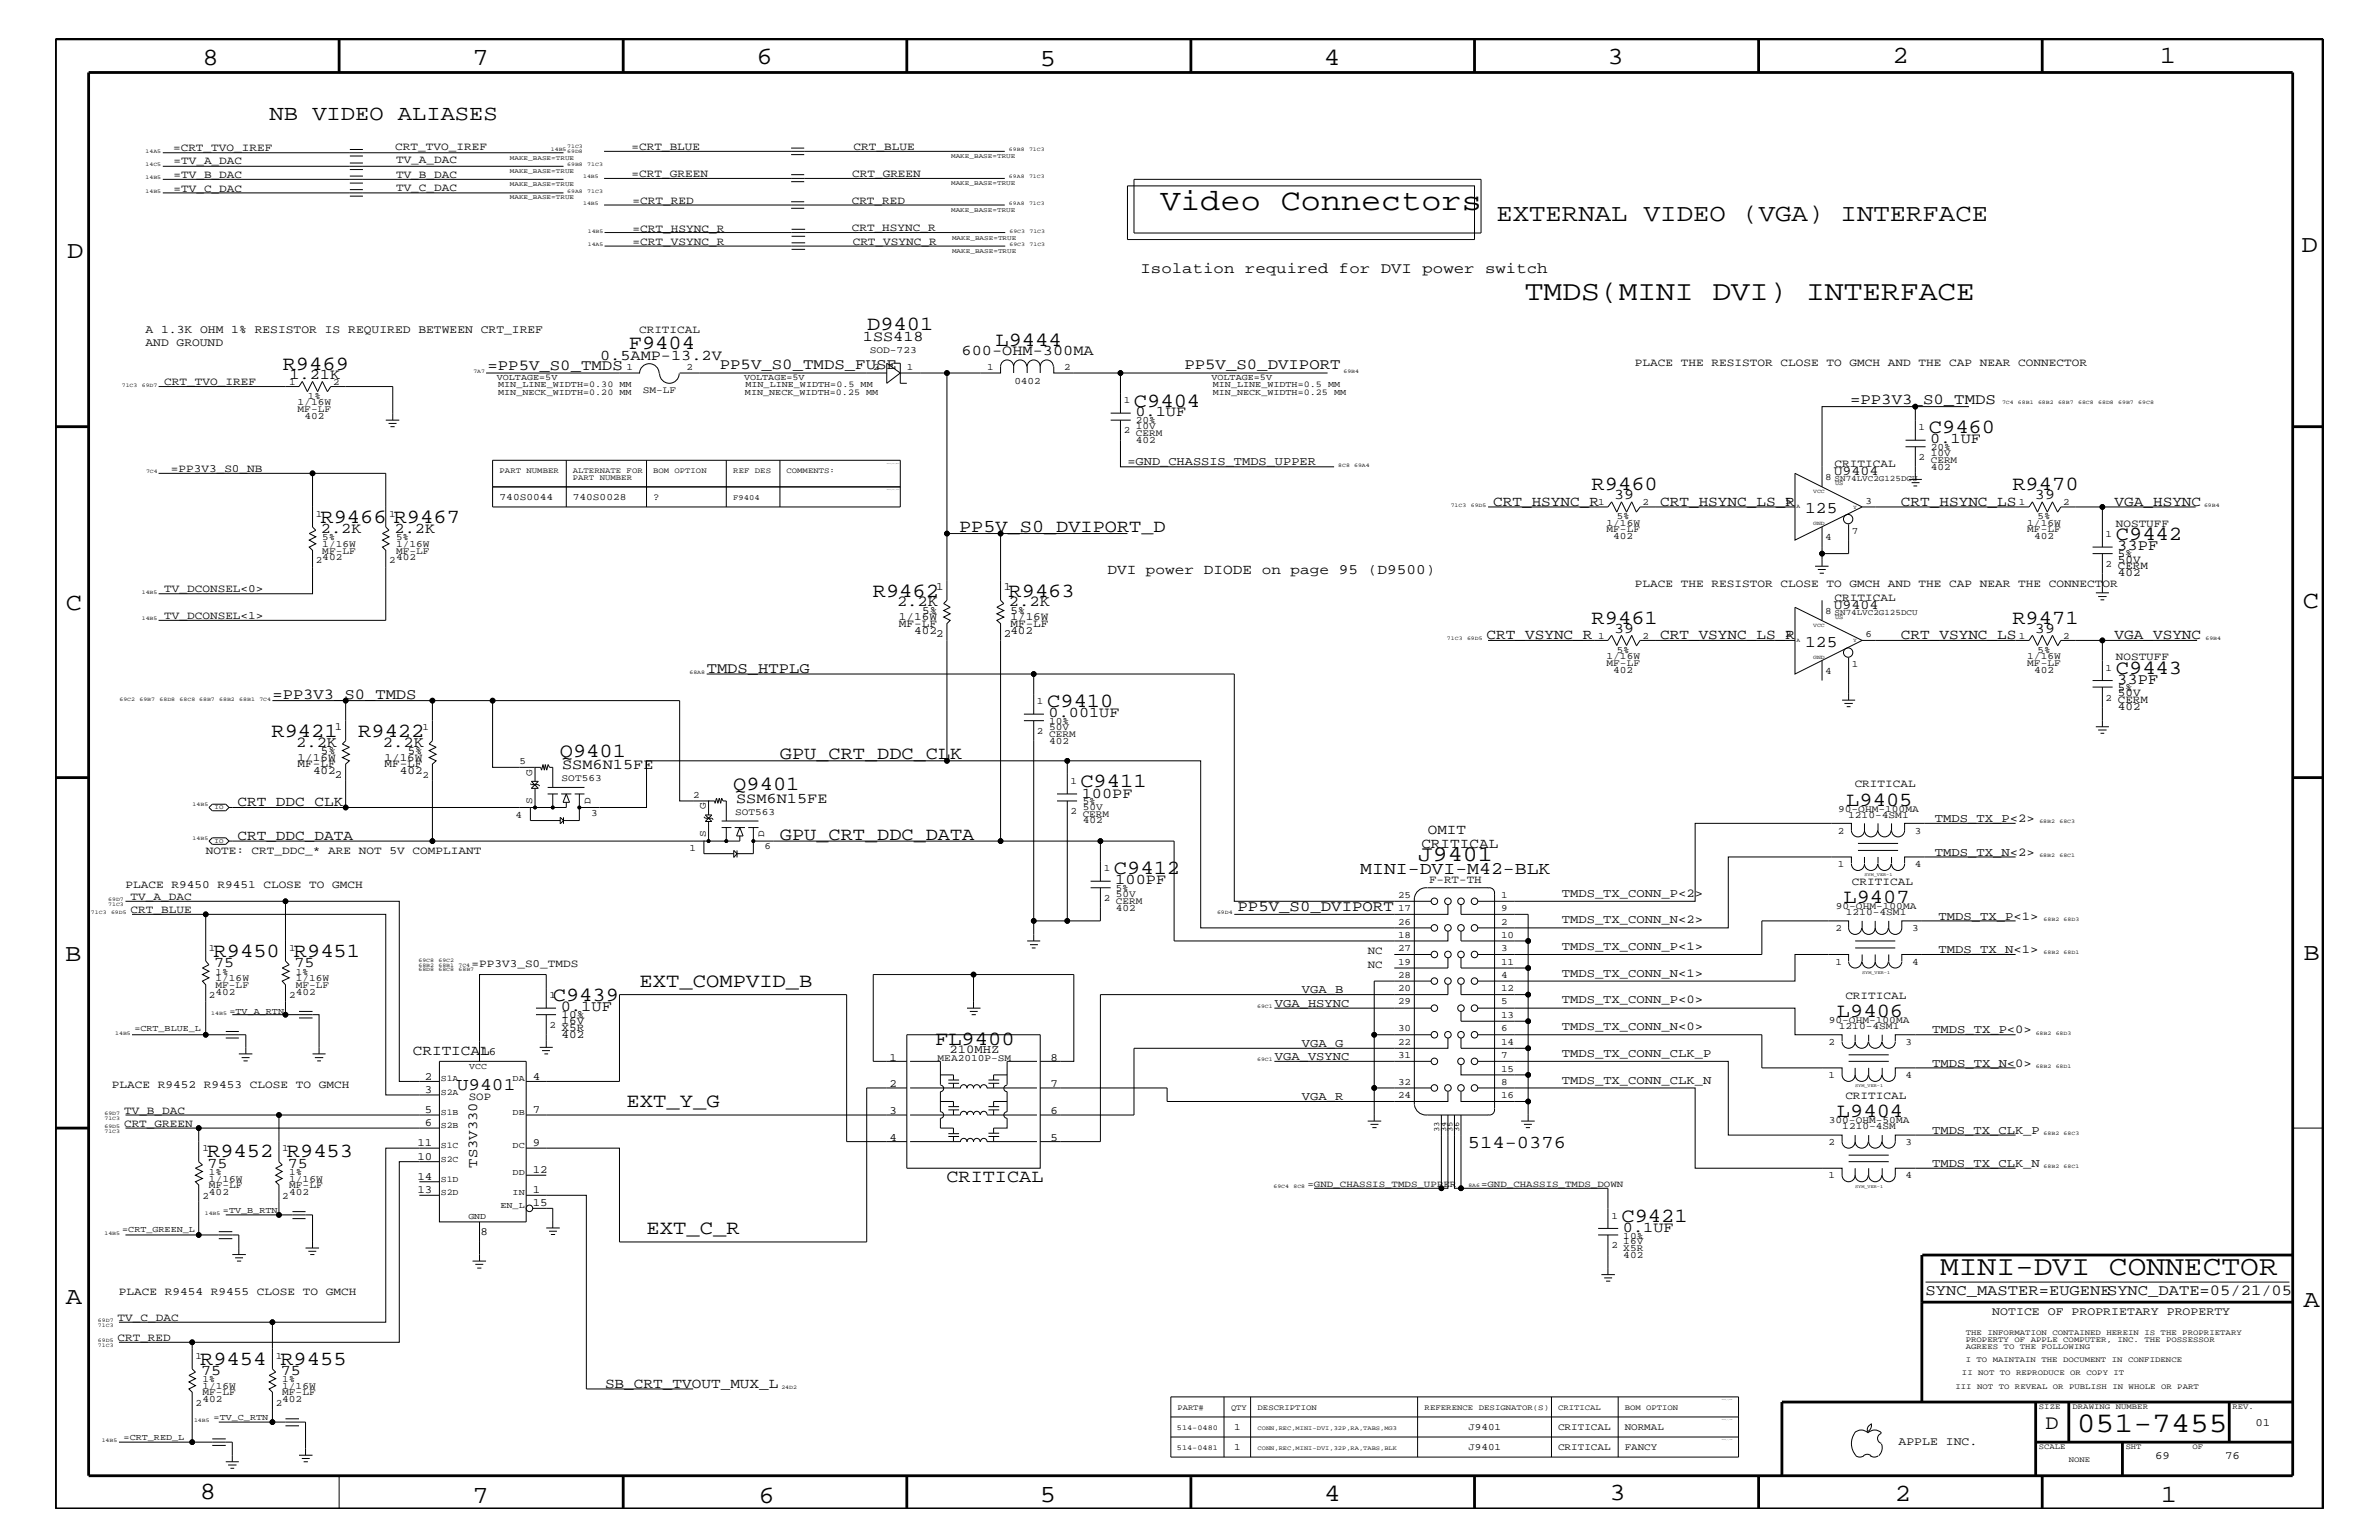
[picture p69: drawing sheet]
<svg xmlns="http://www.w3.org/2000/svg" width="432mm" height="279mm" viewBox="0 0 432 279" stroke-linecap="round" stroke-linejoin="round" font-family="sans-serif">
<defs><g id="words">
<text font-size="5.5" x="210.6" y="38">Video Connectors</text>
<text font-size="5.2" x="376.9" y="259.9">051-7455</text>
<g font-size="5.1">
<text x="276.8" y="54.4">TMDS(MINI DVI) INTERFACE</text>
<text x="352.1" y="231.3">MINI-DVI CONNECTOR</text>
</g>
<g font-size="4.5">
<text x="36.7" y="11.7">8</text>
<text x="85.8" y="11.7">7</text>
<text x="137.3" y="11.5">6</text>
<text x="240.3" y="11.7">4</text>
<text x="291.8" y="11.5">3</text>
<text x="343.5" y="11.5">2</text>
<text x="392" y="11.5">1</text>
<text x="188.7" y="12.1">5</text>
<text x="271.6" y="40.2">EXTERNAL VIDEO (VGA) INTERFACE</text>
<text x="12.2" y="46.8">D</text>
<text x="417.7" y="45.7">D</text>
<text x="11.9" y="110.6">C</text>
<text x="418" y="110.3">C</text>
<text x="11.9" y="174.3">B</text>
<text x="418.1" y="174.2">B</text>
<text x="11.9" y="236.7">A</text>
<text x="418.1" y="237.1">A</text>
<text x="36.2" y="271.9">8</text>
<text x="85.8" y="272.7">7</text>
<text x="137.7" y="272.7">6</text>
<text x="188.7" y="272.5">5</text>
<text x="240.4" y="272.3">4</text>
<text x="292.1" y="272.2">3</text>
<text x="343.9" y="272.3">2</text>
<text x="392.2" y="272.6">1</text>
</g>
<text font-size="4.1" x="257.4" y="156.2">J9401</text>
<text font-size="3.9" x="48.9" y="21.7">NB VIDEO ALIASES</text>
<text font-size="3.7" x="371.3" y="259.3">D</text>
<g font-size="3.6">
<text x="157.4" y="59.8">D9401</text>
<text x="114.1" y="63.4">F9404</text>
<text x="180.7" y="62.8">L9444</text>
<text x="51.3" y="67.1">R9469</text>
<text x="205.8" y="73.8">C9404</text>
<text x="350.1" y="78.6">C9460</text>
<text x="288.9" y="88.9">R9460</text>
<text x="365.3" y="88.9">R9470</text>
<text x="58.2" y="94.9">R9466</text>
<text x="71.5" y="94.9">R9467</text>
<text x="384" y="98">C9442</text>
<text x="158.4" y="108.2">R9462</text>
<text x="183" y="108.2">R9463</text>
<text x="288.9" y="113.1">R9461</text>
<text x="365.3" y="113.1">R9471</text>
<text x="384" y="122.3">C9443</text>
<text x="190.1" y="128.3">C9410</text>
<text x="49.3" y="133.6">R9421</text>
<text x="65" y="133.6">R9422</text>
<text x="101.6" y="137.3">Q9401</text>
<text x="133.1" y="143.4">Q9401</text>
<text x="196.1" y="142.9">C9411</text>
<text x="335.1" y="146.2">L9405</text>
<text x="202.2" y="158.6">C9412</text>
<text x="334.6" y="163.9">L9407</text>
<text x="38.8" y="173.7">R9450</text>
<text x="53.3" y="173.7">R9451</text>
<text x="116.1" y="179">EXT_COMPVID_B</text>
<text x="100.3" y="181.6">C9439</text>
<text x="333.4" y="184.4">L9406</text>
<text x="169.7" y="189.7">FL9400</text>
<text x="113.7" y="200.9">EXT_Y_G</text>
<text x="333.4" y="202.6">L9404</text>
<text x="37.6" y="210">R9452</text>
<text x="52.1" y="210">R9453</text>
<text x="294.3" y="221.7">C9421</text>
<text x="117.3" y="223.9">EXT_C_R</text>
<text x="36.3" y="247.6">R9454</text>
<text x="50.9" y="247.6">R9455</text>
</g>
<g font-size="3.3">
<text x="174.1" y="96.5">PP5V_S0_DVIPORT_D</text>
<text x="141.6" y="137.8">GPU_CRT_DDC_CLK</text>
<text x="141.6" y="152.3">GPU_CRT_DDC_DATA</text>
<text x="266.4" y="208.3">514-0376</text>
<text x="171.8" y="214.4">CRITICAL</text>
</g>
<g font-size="3.2">
<text x="246.9" y="158.5">MINI-DVI-M42-BLK</text>
<text x="82.9" y="197.8">U9401</text>
</g>
<g font-size="3">
<text x="327.7" y="93.2">125</text>
<text x="327.7" y="117.4">125</text>
</g>
<g font-size="2.8">
<text x="207" y="49.6">Isolation required for DVI power switch</text>
<text x="88.5" y="67.2">=PP5V_S0_TMDS</text>
<text x="130.6" y="66.9">PP5V_S0_TMDS_FUSE</text>
<text x="215" y="67">PP5V_S0_DVIPORT</text>
<text x="335.8" y="73.3">=PP3V3_S0_TMDS</text>
<text x="384.3" y="99.9">33PF</text>
<text x="162.8" y="110">2.2K</text>
<text x="183.1" y="110">2.2K</text>
<text x="128.3" y="122">TMDS_HTPLG</text>
<text x="384.3" y="124.1">33PF</text>
<text x="49.4" y="126.9">=PP3V3_S0_TMDS</text>
<text x="53.8" y="135.5">2.2K</text>
<text x="69.5" y="135.5">2.2K</text>
<text x="224.6" y="165.2">PP5V_S0_DVIPORT</text>
<text x="101.8" y="183.5">0.1UF</text>
<text x="349.5" y="235">SYNC_MASTER=EUGENESYNC_DATE=05/21/05</text>
</g>
<g font-size="2.7">
<text x="108.9" y="65.3">0.5AMP-13.2V</text>
<text x="156.6" y="61.8">1SS418</text>
<text x="174.5" y="64.5">600-OHM-300MA</text>
<text x="52.5" y="68.8">1.21K</text>
<text x="206.1" y="75.6">0.1UF</text>
<text x="350.4" y="80.5">0.1UF</text>
<text x="293" y="90.6">39</text>
<text x="369.4" y="90.6">39</text>
<text x="58.3" y="96.7">2.2K</text>
<text x="71.6" y="96.7">2.2K</text>
<text x="293" y="114.8">39</text>
<text x="369.4" y="114.8">39</text>
<text x="190.3" y="130.2">0.001UF</text>
<text x="102" y="139.6">SSM6N15FE</text>
<text x="133.6" y="145.7">SSM6N15FE</text>
<text x="196.3" y="144.7">100PF</text>
<text x="202.4" y="160.5">100PF</text>
<text x="38.9" y="175.5">75</text>
<text x="53.4" y="175.5">75</text>
<text x="37.7" y="211.9">75</text>
<text x="52.2" y="211.9">75</text>
<text x="294.6" y="223.5">0.1UF</text>
<text x="36.5" y="249.5">75</text>
<text x="51" y="249.5">75</text>
</g>
<g font-size="2.6">
<text x="271" y="91.7">CRT_HSYNC_R</text>
<text x="301.3" y="91.7">CRT_HSYNC_LS_R</text>
<text x="345" y="91.7">CRT_HSYNC_LS</text>
<text x="383.8" y="91.7">VGA_HSYNC</text>
<text x="201" y="104.1">DVI power DIODE on page 95 (D9500)</text>
<text x="269.8" y="115.9">CRT_VSYNC_R</text>
<text x="301.3" y="115.9">CRT_VSYNC_LS_R</text>
<text x="345" y="115.9">CRT_VSYNC_LS</text>
<text x="383.8" y="115.9">VGA_VSYNC</text>
<text x="43.1" y="146.2">CRT_DDC_CLK</text>
<text x="43.1" y="152.3">CRT_DDC_DATA</text>
<text x="258" y="153.8">CRITICAL</text>
<text x="259.2" y="151.3">OMIT</text>
<text x="74.9" y="191.4">CRITICAL</text>
<text x="109.8" y="251.7">SB_CRT_TVOUT_MUX_L</text>
</g>
<g font-size="2.5">
<text x="332.8" y="86.2">U9404</text>
<text x="332.8" y="110.5">U9404</text>
<text x="86.6" y="211.9" transform="rotate(-90 86.6 211.9)">TS3V330</text>
</g>
<g font-size="2.2">
<text x="204.6" y="84.4">=GND_CHASSIS_TMDS_UPPER</text>
<text x="351.2" y="149.2">TMDS_TX_P&lt;2&gt;</text>
<text x="351.2" y="155.2">TMDS_TX_N&lt;2&gt;</text>
<text x="283.5" y="162.7">TMDS_TX_CONN_P&lt;2&gt;</text>
<text x="283.5" y="167.5">TMDS_TX_CONN_N&lt;2&gt;</text>
<text x="351.9" y="166.9">TMDS_TX_P&lt;1&gt;</text>
<text x="283.5" y="172.3">TMDS_TX_CONN_P&lt;1&gt;</text>
<text x="351.9" y="172.9">TMDS_TX_N&lt;1&gt;</text>
<text x="283.5" y="177.2">TMDS_TX_CONN_N&lt;1&gt;</text>
<text x="231.4" y="182.7">VGA_HSYNC</text>
<text x="236.3" y="180.2">VGA_B</text>
<text x="283.5" y="182.1">TMDS_TX_CONN_P&lt;0&gt;</text>
<text x="172.3" y="191.1">210MHZ</text>
<text x="236.3" y="189.9">VGA_G</text>
<text x="283.5" y="186.9">TMDS_TX_CONN_N&lt;0&gt;</text>
<text x="283.5" y="191.7">TMDS_TX_CONN_CLK_P</text>
<text x="350.7" y="187.5">TMDS_TX_P&lt;0&gt;</text>
<text x="231.4" y="192.3">VGA_VSYNC</text>
<text x="283.5" y="196.6">TMDS_TX_CONN_CLK_N</text>
<text x="350.7" y="193.6">TMDS_TX_N&lt;0&gt;</text>
<text x="236.3" y="199.6">VGA_R</text>
<text x="350.7" y="205.7">TMDS_TX_CLK_P</text>
<text x="350.7" y="211.7">TMDS_TX_CLK_N</text>
</g>
<g font-size="2.1">
<text x="26.4" y="62.9">AND GROUND</text>
<text x="26.4" y="60.4">A 1.3K OHM 1% RESISTOR IS REQUIRED BETWEEN CRT_IREF</text>
<text x="361.6" y="238.6">NOTICE OF PROPRIETARY PROPERTY</text>
<text x="344.6" y="262.2">APPLE INC.</text>
</g>
<g font-size="2">
<text x="31.4" y="27.5">=CRT_TVO_IREF</text>
<text x="31.5" y="29.8">=TV_A_DAC</text>
<text x="71.7" y="27.3">CRT_TVO_IREF</text>
<text x="71.9" y="29.7">TV_A_DAC</text>
<text x="114.6" y="27.2">=CRT_BLUE</text>
<text x="154.9" y="27.2">CRT_BLUE</text>
<text x="31.5" y="34.9">=TV_C_DAC</text>
<text x="31.5" y="32.4">=TV_B_DAC</text>
<text x="71.9" y="34.7">TV_C_DAC</text>
<text x="71.9" y="32.3">TV_B_DAC</text>
<text x="114.6" y="32">=CRT_GREEN</text>
<text x="154.7" y="32">CRT_GREEN</text>
<text x="114.8" y="36.9">=CRT_RED</text>
<text x="154.6" y="36.9">CRT_RED</text>
<text x="154.6" y="41.9">CRT_HSYNC_R</text>
<text x="114.8" y="44.5">=CRT_VSYNC_R</text>
<text x="114.8" y="42.1">=CRT_HSYNC_R</text>
<text x="154.8" y="44.4">CRT_VSYNC_R</text>
<text x="116" y="60.5">CRITICAL</text>
<text x="29.8" y="69.9">CRT_TVO_IREF</text>
<text x="296.8" y="66.5">PLACE THE RESISTOR CLOSE TO GMCH AND THE CAP NEAR CONNECTOR</text>
<text x="31" y="85.6">=PP3V3_S0_NB</text>
<text x="333" y="84.7">CRITICAL</text>
<text x="384" y="95.6">NOSTUFF</text>
<text x="384.4" y="101">5%</text>
<text x="29.8" y="107.5">TV_DCONSEL&lt;0&gt;</text>
<text x="169.9" y="107.1">1</text>
<text x="182.2" y="107.1">1</text>
<text x="296.8" y="106.5">PLACE THE RESISTOR CLOSE TO GMCH AND THE CAP NEAR THE CONNECTOR</text>
<text x="384.4" y="104.6">402</text>
<text x="384.4" y="102.1">50V</text>
<text x="384.4" y="103.3">CERM</text>
<text x="29.8" y="112.3">TV_DCONSEL&lt;1&gt;</text>
<text x="163.2" y="113.7">MF-LF</text>
<text x="163.2" y="112.6">1/16W</text>
<text x="167.4" y="111.4">5%</text>
<text x="183.4" y="111.4">5%</text>
<text x="183.4" y="112.6">1/16W</text>
<text x="183.4" y="113.7">MF-LF</text>
<text x="333" y="109">CRITICAL</text>
<text x="165.9" y="115">402</text>
<text x="169.9" y="115.6">2</text>
<text x="182.2" y="115.6">2</text>
<text x="183.4" y="115">402</text>
<text x="384" y="119.8">NOSTUFF</text>
<text x="384.4" y="125.3">5%</text>
<text x="384.4" y="128.8">402</text>
<text x="384.4" y="126.4">50V</text>
<text x="384.4" y="127.6">CERM</text>
<text x="58.3" y="136.8">5%</text>
<text x="60.8" y="132.5">1</text>
<text x="74" y="136.8">5%</text>
<text x="54" y="138">1/16W</text>
<text x="54" y="139.2">MF-LF</text>
<text x="56.8" y="140.4">402</text>
<text x="60.8" y="141.1">2</text>
<text x="69.8" y="139.2">MF-LF</text>
<text x="69.8" y="138">1/16W</text>
<text x="72.6" y="140.4">402</text>
<text x="336.6" y="142.9">CRITICAL</text>
<text x="37.3" y="155">NOTE: CRT_DDC_* ARE NOT 5V COMPLIANT</text>
<text x="22.8" y="161.1">PLACE R9450 R9451 CLOSE TO GMCH</text>
<text x="259.4" y="160.2">F-RT-TH</text>
<text x="336.1" y="160.6">CRITICAL</text>
<text x="23.7" y="163.3">TV_A_DAC</text>
<text x="23.7" y="165.6">CRT_BLUE</text>
<text x="248.2" y="173.2">NC</text>
<text x="85.6" y="175.4">=PP3V3_S0_TMDS</text>
<text x="248.2" y="175.6">NC</text>
<text x="101.9" y="184.7">10%</text>
<text x="101.9" y="185.8">16V</text>
<text x="334.9" y="181.2">CRITICAL</text>
<text x="87.4" y="191.4">16</text>
<text x="101.9" y="187">X5R</text>
<text x="101.9" y="188.2">402</text>
<text x="20.3" y="197.4">PLACE R9452 R9453 CLOSE TO GMCH</text>
<text x="77.1" y="195.9">2</text>
<text x="96.7" y="195.9">4</text>
<text x="161.5" y="197.3">2</text>
<text x="161.5" y="192.5">1</text>
<text x="190.7" y="197.3">7</text>
<text x="190.7" y="192.5">8</text>
<text x="22.5" y="202">TV_B_DAC</text>
<text x="77.1" y="201.9">5</text>
<text x="77.1" y="198.2">3</text>
<text x="85.1" y="199.5">SOP</text>
<text x="96.7" y="201.9">7</text>
<text x="161.5" y="202.1">3</text>
<text x="190.7" y="202.1">6</text>
<text x="334.9" y="199.4">CRITICAL</text>
<text x="22.5" y="204.4">CRT_GREEN</text>
<text x="75.8" y="208">11</text>
<text x="77.1" y="204.3">6</text>
<text x="96.7" y="208">9</text>
<text x="161.5" y="207">4</text>
<text x="190.7" y="207">5</text>
<text x="75.8" y="214.1">14</text>
<text x="75.8" y="210.4">10</text>
<text x="96.7" y="212.8">12</text>
<text x="75.8" y="216.4">13</text>
<text x="96.7" y="218.9">15</text>
<text x="96.7" y="216.4">1</text>
<text x="87.2" y="224.1">8</text>
<text x="21.3" y="239.6">TV_C_DAC</text>
<text x="21.6" y="235">PLACE R9454 R9455 CLOSE TO GMCH</text>
<text x="21.3" y="243.3">CRT_RED</text>
<text x="409.4" y="258.7">01</text>
<text x="391.2" y="264.7">69</text>
<text x="403.9" y="264.7">76</text>
</g>
<g font-size="1.8">
<text x="157.9" y="64">SOD-723</text>
<text x="52.5" y="69.8">1</text>
<text x="60.5" y="69.8">2</text>
<text x="113.7" y="67.1">1</text>
<text x="116.7" y="71.3">SM-LF</text>
<text x="124.6" y="67.1">2</text>
<text x="158.5" y="67.1">2</text>
<text x="164.6" y="67.1">1</text>
<text x="179.2" y="67.1">1</text>
<text x="184.1" y="69.6">0402</text>
<text x="193.1" y="67.1">2</text>
<text x="54" y="74.7">MF-LF</text>
<text x="54" y="73.5">1/16W</text>
<text x="55.2" y="76">402</text>
<text x="55.9" y="72.3">1%</text>
<text x="204" y="73.2">1</text>
<text x="206.2" y="76.8">20%</text>
<text x="206.2" y="77.9">10V</text>
<text x="204" y="78.6">2</text>
<text x="206.2" y="79.1">CERM</text>
<text x="206.2" y="80.3">402</text>
<text x="348.2" y="78">1</text>
<text x="348.2" y="83.5">2 CERM</text>
<text x="350.4" y="82.7">10V</text>
<text x="350.4" y="81.6">20%</text>
<text x="331.3" y="87.1">8</text>
<text x="350.4" y="85.2">402</text>
<text x="57.3" y="93.8">1</text>
<text x="70.6" y="93.8">1</text>
<text x="90.7" y="90.7">740S0044</text>
<text x="104" y="90.7">740S0028</text>
<text x="118.5" y="90.7">?</text>
<text x="290.1" y="91.6">1</text>
<text x="291.6" y="95.4">1/16W</text>
<text x="293.5" y="94.2">5%</text>
<text x="298.1" y="91.6">2</text>
<text x="324" y="91.4">5</text>
<text x="338.6" y="91.4">3</text>
<text x="366.4" y="91.6">1</text>
<text x="368" y="95.4">1/16W</text>
<text x="369.8" y="94.2">5%</text>
<text x="374.5" y="91.6">2</text>
<text x="58.5" y="99.3">1/16W</text>
<text x="58.5" y="101.6">402</text>
<text x="58.5" y="98">5%</text>
<text x="58.5" y="100.4">MF-LF</text>
<text x="71.9" y="99.3">1/16W</text>
<text x="71.9" y="100.4">MF-LF</text>
<text x="71.9" y="101.6">402</text>
<text x="71.9" y="98">5%</text>
<text x="291.6" y="96.5">MF-LF</text>
<text x="292.8" y="97.7">402</text>
<text x="331.3" y="98">4</text>
<text x="336.1" y="96.8">7</text>
<text x="368" y="96.5">MF-LF</text>
<text x="369.2" y="97.7">402</text>
<text x="382.2" y="97.4">1</text>
<text x="57.3" y="102.2">2</text>
<text x="70.6" y="102.2">2</text>
<text x="382.2" y="102.9">2</text>
<text x="331.3" y="111.4">8</text>
<text x="290.1" y="115.9">1</text>
<text x="291.6" y="119.6">1/16W</text>
<text x="293.5" y="118.4">5%</text>
<text x="298.1" y="115.9">2</text>
<text x="324" y="115.6">2</text>
<text x="338.6" y="115.6">6</text>
<text x="366.4" y="115.9">1</text>
<text x="368" y="119.6">1/16W</text>
<text x="369.8" y="118.4">5%</text>
<text x="374.5" y="115.9">2</text>
<text x="291.6" y="120.8">MF-LF</text>
<text x="292.8" y="122">402</text>
<text x="331.3" y="122.3">4</text>
<text x="336.1" y="121">1</text>
<text x="368" y="120.8">MF-LF</text>
<text x="369.2" y="122">402</text>
<text x="382.2" y="121.7">1</text>
<text x="188.2" y="127.7">1</text>
<text x="190.4" y="131.3">10%</text>
<text x="382.2" y="127.1">2</text>
<text x="76.7" y="132.5">1</text>
<text x="188.2" y="133.2">2 CERM</text>
<text x="190.4" y="132.4">50V</text>
<text x="190.4" y="134.9">402</text>
<text x="76.7" y="141.1">2</text>
<text x="94.3" y="138.6">5</text>
<text x="96.6" y="140.8" transform="rotate(-90 96.6 140.8)">G</text>
<text x="101.9" y="141.8">SOT563</text>
<text x="194.3" y="142.3">1</text>
<text x="93.6" y="148.4">4</text>
<text x="96.6" y="145.9" transform="rotate(-90 96.6 145.9)">S</text>
<text x="107.2" y="145.9" transform="rotate(-90 107.2 145.9)">D</text>
<text x="107.3" y="148.1">3</text>
<text x="125.8" y="144.7">2</text>
<text x="128.1" y="146.8" transform="rotate(-90 128.1 146.8)">G</text>
<text x="133.4" y="147.9">SOT563</text>
<text x="194.3" y="147.7">2</text>
<text x="196.5" y="149.4">402</text>
<text x="196.5" y="145.9">5%</text>
<text x="196.5" y="148.2">CERM</text>
<text x="196.5" y="147">50V</text>
<text x="333.6" y="147.3">90-OHM-100MA</text>
<text x="335.4" y="148.4">1210-4SM1</text>
<text x="125.1" y="154.4">1</text>
<text x="128.1" y="151.9" transform="rotate(-90 128.1 151.9)">S</text>
<text x="138.7" y="151.9" transform="rotate(-90 138.7 151.9)">D</text>
<text x="138.8" y="154.1">6</text>
<text x="333.6" y="151.2">2</text>
<text x="347.6" y="151.2">3</text>
<text x="200.3" y="158">1</text>
<text x="202.5" y="161.7">5%</text>
<text x="333.6" y="157.3">1</text>
<text x="347.6" y="157.3">4</text>
<text x="200.3" y="163.5">2 CERM</text>
<text x="202.5" y="162.8">50V</text>
<text x="202.5" y="165.2">402</text>
<text x="253.7" y="162.8">25</text>
<text x="253.7" y="167.8">26</text>
<text x="253.7" y="165.3">17</text>
<text x="272.5" y="165.3">9</text>
<text x="272.5" y="162.8">1</text>
<text x="272.5" y="167.8">2</text>
<text x="333.2" y="165">90-OHM-100MA</text>
<text x="335" y="166.1">1210-4SM1</text>
<text x="37.9" y="172.6">1</text>
<text x="52.5" y="172.6">1</text>
<text x="253.7" y="172.6">27</text>
<text x="253.7" y="170.1">18</text>
<text x="272.5" y="170.1">10</text>
<text x="272.5" y="172.6">3</text>
<text x="333.2" y="168.9">2</text>
<text x="347" y="168.9">3</text>
<text x="39.1" y="176.8">1%</text>
<text x="39.1" y="178">1/16W</text>
<text x="39.1" y="179.3">MF-LF</text>
<text x="53.7" y="176.8">1%</text>
<text x="53.7" y="179.3">MF-LF</text>
<text x="53.7" y="178">1/16W</text>
<text x="253.7" y="175">19</text>
<text x="253.7" y="177.4">28</text>
<text x="253.7" y="179.9">20</text>
<text x="272.5" y="179.9">12</text>
<text x="272.5" y="175">11</text>
<text x="272.5" y="177.4">4</text>
<text x="333.2" y="175">1</text>
<text x="347" y="175">4</text>
<text x="37.9" y="181">2</text>
<text x="39.1" y="180.5">402</text>
<text x="52.5" y="181">2</text>
<text x="53.7" y="180.5">402</text>
<text x="99.7" y="181">1</text>
<text x="253.7" y="182.2">29</text>
<text x="272.5" y="184.7">13</text>
<text x="272.5" y="182.2">5</text>
<text x="331.9" y="185.5">90-OHM-100MA</text>
<text x="99.7" y="186.5">2</text>
<text x="253.7" y="192">31</text>
<text x="253.7" y="189.5">22</text>
<text x="253.7" y="187.1">30</text>
<text x="272.5" y="189.5">14</text>
<text x="272.5" y="187.1">6</text>
<text x="272.5" y="192">7</text>
<text x="331.9" y="189.5">2</text>
<text x="333.8" y="186.6">1210-4SM1</text>
<text x="345.9" y="189.5">3</text>
<text x="170.2" y="192.6">MEA2010P-SM</text>
<text x="253.7" y="196.8">32</text>
<text x="272.5" y="194.4">15</text>
<text x="272.5" y="196.8">8</text>
<text x="331.9" y="195.6">1</text>
<text x="345.9" y="195.6">4</text>
<text x="253.7" y="199.2">24</text>
<text x="272.5" y="199.2">16</text>
<text x="331.9" y="203.7">300-OHM-50MA</text>
<text x="36.7" y="208.9">1</text>
<text x="51.2" y="208.9">1</text>
<text x="331.9" y="207.7">2</text>
<text x="334.4" y="204.8">1210-4SM</text>
<text x="345.9" y="207.7">3</text>
<text x="37.9" y="213.2">1%</text>
<text x="37.9" y="215.6">MF-LF</text>
<text x="37.9" y="214.4">1/16W</text>
<text x="52.5" y="215.6">MF-LF</text>
<text x="52.5" y="214.4">1/16W</text>
<text x="52.5" y="213.2">1%</text>
<text x="331.9" y="213.8">1</text>
<text x="345.9" y="213.8">4</text>
<text x="36.7" y="217.5">2</text>
<text x="37.9" y="216.9">402</text>
<text x="51.2" y="217.5">2</text>
<text x="52.5" y="216.9">402</text>
<text x="292.5" y="221.1">1</text>
<text x="292.5" y="226.5">2</text>
<text x="294.6" y="227">X5R</text>
<text x="294.6" y="224.7">10%</text>
<text x="294.6" y="225.7">16V</text>
<text x="294.6" y="228.2">402</text>
<text x="35.5" y="246.5">1</text>
<text x="36.7" y="252">1/16W</text>
<text x="36.7" y="250.7">1%</text>
<text x="50" y="246.5">1</text>
<text x="51.2" y="252">1/16W</text>
<text x="51.2" y="250.7">1%</text>
<text x="35.5" y="255">2</text>
<text x="36.7" y="254.4">402</text>
<text x="36.7" y="253.2">MF-LF</text>
<text x="50" y="255">2</text>
<text x="51.2" y="254.4">402</text>
<text x="51.2" y="253.2">MF-LF</text>
<text x="224" y="263.1">1</text>
<text x="224" y="259.5">1</text>
<text x="266.5" y="263.1">J9401</text>
<text x="266.5" y="259.5">J9401</text>
<text x="282.8" y="263.1">CRITICAL</text>
<text x="282.8" y="259.5">CRITICAL</text>
<text x="294.9" y="263.1">FANCY</text>
<text x="294.9" y="259.5">NORMAL</text>
</g>
<g font-size="1.7">
<text x="237.3" y="215.3">=GND_CHASSIS_TMDS_UPPER</text>
<text x="268.8" y="215.3">=GND_CHASSIS_TMDS_DOWN</text>
</g>
<g font-size="1.6">
<text x="90.2" y="69">VOLTAGE=5V</text>
<text x="90.4" y="70.2">MIN_LINE_WIDTH=0.30 MM</text>
<text x="90.4" y="71.7">MIN_NECK_WIDTH=0.20 MM</text>
<text x="135" y="69">VOLTAGE=5V</text>
<text x="135.2" y="71.7">MIN_NECK_WIDTH=0.25 MM</text>
<text x="135.3" y="70.2">MIN_LINE_WIDTH=0.5 MM</text>
<text x="219.9" y="69">VOLTAGE=5V</text>
<text x="220.1" y="70.2">MIN_LINE_WIDTH=0.5 MM</text>
<text x="220.1" y="71.7">MIN_NECK_WIDTH=0.25 MM</text>
<text x="41.7" y="184">=TV_A_RTN</text>
<text x="24.4" y="187.1">=CRT_BLUE_L</text>
<text x="80" y="196.2">S1A</text>
<text x="85.2" y="194">VCC</text>
<text x="93" y="196.2">DA</text>
<text x="80" y="198.7">S2A</text>
<text x="80" y="202.3">S1B</text>
<text x="93" y="202.3">DB</text>
<text x="80" y="204.7">S2B</text>
<text x="80" y="208.3">S1C</text>
<text x="93" y="208.3">DC</text>
<text x="80" y="210.8">S2C</text>
<text x="80" y="214.4">S1D</text>
<text x="93" y="213.2">DD</text>
<text x="40.5" y="220.1">=TV_B_RTN</text>
<text x="80" y="216.9">S2D</text>
<text x="85" y="221.1">GND</text>
<text x="90.8" y="219.2">EN_L</text>
<text x="93" y="216.9">IN</text>
<text x="22.2" y="223.5">=CRT_GREEN_L</text>
<text x="38.8" y="257.6">=TV_C_RTN</text>
<text x="22.4" y="261.3">=CRT_RED_L</text>
</g>
<g font-size="1.5">
<text x="333" y="87.2">SN74LVC2G125DCU</text>
<text x="333" y="111.5">SN74LVC2G125DCU</text>
</g>
<g font-size="1.4">
<text x="90.7" y="85.9">PART NUMBER</text>
<text x="104" y="87.1">PART NUMBER</text>
<text x="104" y="85.9">ALTERNATE FOR</text>
<text x="118.5" y="85.9">BOM OPTION</text>
<text x="133.1" y="85.9">REF DES</text>
<text x="142.7" y="85.9">COMMENTS:</text>
<text x="133.1" y="90.7">F9404</text>
<text x="261.2" y="205.4" transform="rotate(-90 261.2 205.4)">33</text>
<text x="262.5" y="205.4" transform="rotate(-90 262.5 205.4)">34</text>
<text x="263.7" y="205.4" transform="rotate(-90 263.7 205.4)">35</text>
<text x="264.8" y="205.4" transform="rotate(-90 264.8 205.4)">36</text>
<text x="356.8" y="242.3">THE INFORMATION CONTAINED HEREIN IS THE PROPRIETARY</text>
<text x="356.8" y="243.5">PROPERTY OF APPLE COMPUTER, INC. THE POSSESSOR</text>
<text x="356.8" y="244.7">AGREES TO THE FOLLOWING</text>
<text x="354.9" y="252">III NOT TO REVEAL OR PUBLISH IN WHOLE OR PART</text>
<text x="356.1" y="249.5">II NOT TO REPRODUCE OR COPY IT</text>
<text x="356.8" y="247.1">I TO MAINTAIN THE DOCUMENT IN CONFIDENCE</text>
<text x="213.7" y="255.9">PART#</text>
<text x="223.4" y="255.9">QTY</text>
<text x="228.3" y="255.9">DESCRIPTION</text>
<text x="258.6" y="255.9">REFERENCE DESIGNATOR(S)</text>
<text x="282.8" y="255.9">CRITICAL</text>
<text x="294.9" y="255.9">BOM OPTION</text>
<text x="370.1" y="255.6">SIZE</text>
<text x="376.2" y="255.6">DRAWING NUMBER</text>
<text x="405.2" y="255.6">REV.</text>
<text x="213.6" y="263.1">514-0481</text>
<text x="213.6" y="259.5">514-0480</text>
<text x="370.1" y="262.9">SCALE</text>
<text x="385.8" y="262.9">SHT</text>
<text x="397.9" y="262.9">OF</text>
<text x="375.5" y="265.3">NONE</text>
</g>
<g font-size="1.2">
<text x="92.5" y="29">MAKE_BASE=TRUE</text>
<text x="172.6" y="28.7">MAKE_BASE=TRUE</text>
<text x="92.5" y="31.4">MAKE_BASE=TRUE</text>
<text x="92.5" y="33.8">MAKE_BASE=TRUE</text>
<text x="172.6" y="33.6">MAKE_BASE=TRUE</text>
<text x="92.5" y="36.2">MAKE_BASE=TRUE</text>
<text x="172.6" y="38.4">MAKE_BASE=TRUE</text>
<text x="172.8" y="45.8">MAKE_BASE=TRUE</text>
<text x="172.8" y="43.5">MAKE_BASE=TRUE</text>
<text x="333.1" y="88.1">US</text>
<text x="333.1" y="112.3">US</text>
<text x="38.9" y="146.8">IO</text>
<text x="38.9" y="152.9">IO</text>
</g>
<g font-size="1.1">
<text x="228.3" y="263.1">CONN,REC,MINI-DVI,32P,RA,TABS,BLK</text>
<text x="228.3" y="259.5">CONN,REC,MINI-DVI,32P,RA,TABS,MG3</text>
</g>
<g font-size="1">
<text x="26.4" y="27.7">14A5</text>
<text x="100" y="27.5">14B5</text>
<text x="103" y="26.9">71C3</text>
<text x="103" y="27.7">69D8</text>
<text x="183.1" y="27.5">69B8</text>
<text x="186.8" y="27.5">71C3</text>
<text x="26.4" y="32.5">14B5</text>
<text x="26.4" y="30.2">14C5</text>
<text x="26.4" y="35">14B5</text>
<text x="103" y="35">69A8</text>
<text x="103" y="30.2">69B8</text>
<text x="105.8" y="32.4">14B5</text>
<text x="106.6" y="35">71C3</text>
<text x="106.6" y="30.2">71C3</text>
<text x="183.1" y="32.4">69A8</text>
<text x="186.8" y="32.4">71C3</text>
<text x="105.8" y="37.2">14B5</text>
<text x="183.1" y="37.2">69A8</text>
<text x="186.8" y="37.2">71C3</text>
<text x="106.7" y="42.2">14B5</text>
<text x="106.7" y="44.6">14A5</text>
<text x="183.2" y="44.6">69C3</text>
<text x="183.2" y="42.2">69C3</text>
<text x="186.9" y="42.2">71C3</text>
<text x="186.9" y="44.6">71C3</text>
<text x="22.1" y="70.1">71C3</text>
<text x="25.7" y="70.1">69D7</text>
<text x="85.9" y="67.7">7A7</text>
<text x="243.8" y="67.7">69B4</text>
<text x="363.4" y="73.3">7C4</text>
<text x="366.3" y="73.3">68B1</text>
<text x="369.9" y="73.3">68B2</text>
<text x="373.5" y="73.3">68B7</text>
<text x="377.2" y="73.3">68C8</text>
<text x="380.8" y="73.3">68D8</text>
<text x="384.5" y="73.3">69B7</text>
<text x="388.1" y="73.3">69C8</text>
<text x="26.5" y="85.9">7C4</text>
<text x="242.9" y="84.7">8C8</text>
<text x="245.8" y="84.7">69A4</text>
<text x="329.1" y="89.5">VCC</text>
<text x="263.3" y="92">71C3</text>
<text x="267" y="92">69D5</text>
<text x="326.1" y="92.2">A</text>
<text x="329.1" y="95.2">GND</text>
<text x="336.4" y="92.3">Y</text>
<text x="400" y="92">69B4</text>
<text x="25.7" y="107.7">14B5</text>
<text x="25.7" y="112.6">14B5</text>
<text x="329.1" y="113.7">VCC</text>
<text x="262.6" y="116.2">71C3</text>
<text x="266.3" y="116.2">69D5</text>
<text x="326.1" y="116.4">A</text>
<text x="329.1" y="119.5">GND</text>
<text x="336.4" y="116.5">Y</text>
<text x="400.3" y="116.2">69B4</text>
<text x="125.1" y="122.3">68A8</text>
<text x="21.7" y="127.1">69C2</text>
<text x="25.3" y="127.1">69B7</text>
<text x="29" y="127.1">68D8</text>
<text x="32.6" y="127.1">68C8</text>
<text x="36.2" y="127.1">68B7</text>
<text x="39.8" y="127.1">68B2</text>
<text x="43.4" y="127.1">68B1</text>
<text x="47.1" y="127.1">7C4</text>
<text x="35" y="146.2">14B5</text>
<text x="370.2" y="149.4">68B2</text>
<text x="373.8" y="149.4">68C3</text>
<text x="35" y="152.3">14B5</text>
<text x="370.2" y="155.5">68B2</text>
<text x="373.8" y="155.5">68C1</text>
<text x="16.5" y="165.9">71C3</text>
<text x="19.6" y="164.4">71C3</text>
<text x="19.6" y="163.5">69D7</text>
<text x="20.2" y="165.9">69D5</text>
<text x="220.9" y="165.9">69D4</text>
<text x="370.9" y="167.1">68B2</text>
<text x="374.6" y="167.1">68D3</text>
<text x="370.9" y="173.2">68B2</text>
<text x="374.6" y="173.2">68D1</text>
<text x="75.9" y="176.2">68D8</text>
<text x="75.9" y="175.4">68B2</text>
<text x="75.9" y="174.5">69C8</text>
<text x="79.6" y="174.5">69C2</text>
<text x="79.6" y="176.2">68C8</text>
<text x="79.6" y="175.4">68B1</text>
<text x="83.2" y="176.2">68B7</text>
<text x="83.2" y="175.4">7C4</text>
<text x="38.4" y="184.1">14B5</text>
<text x="228.2" y="182.9">69C1</text>
<text x="20.9" y="187.7">14B5</text>
<text x="369.5" y="187.7">68B2</text>
<text x="373.1" y="187.7">68D3</text>
<text x="228.2" y="192.6">69C1</text>
<text x="369.5" y="193.7">68B2</text>
<text x="373.1" y="193.7">68D1</text>
<text x="19" y="202.3">69D7</text>
<text x="19" y="203.1">71C3</text>
<text x="19" y="205.6">71C3</text>
<text x="19" y="204.7">69D5</text>
<text x="370.9" y="205.9">68B2</text>
<text x="374.6" y="205.9">68C3</text>
<text x="231.1" y="215.6">69C4</text>
<text x="234.8" y="215.6">8C8</text>
<text x="266.5" y="215.3">8A6</text>
<text x="370.9" y="211.9">68B2</text>
<text x="374.6" y="211.9">68C1</text>
<text x="37.2" y="220.4">14B5</text>
<text x="19" y="224.1">14B5</text>
<text x="17.8" y="239.9">69D7</text>
<text x="17.8" y="240.7">71C3</text>
<text x="17.8" y="243.5">69D5</text>
<text x="17.8" y="244.4">71C3</text>
<text x="141.8" y="252">24D2</text>
<text x="18.5" y="261.6">14B5</text>
<text x="35.2" y="258">14B5</text>
</g>
<g font-size=".8">
<text x="338.4" y="158.9">SYM_VER-1</text>
<text x="338" y="176.6">SYM_VER-1</text>
<text x="336.7" y="197.3">SYM_VER-1</text>
<text x="336.7" y="215.5">SYM_VER-1</text>
</g>
</g></defs>
<g fill="none" stroke="#000" stroke-width=".18">
<path d="M29.5 27.7h72.8M29.5 32.5h72.8M29.5 30.2h72.8M29.5 35h72.8M63.5 28.3h2.4M63.5 27.1h2.4M63.5 33.2h2.4M63.5 31.9h2.4M63.5 30.8h2.4M63.5 29.6h2.4M63.5 35.6h2.4M63.5 34.4h2.4"/>
<path d="M109.6 27.5h72.8M109.6 32.4h72.8M109.6 37.2h72.8M143.6 28.1h2.4M143.6 26.9h2.4M143.6 33h2.4M143.6 31.7h2.4M143.6 37.8h2.4M143.6 36.6h2.4M204.6 33.7h63v9.8h-63zM205.8 32.5h63v9.8h-63zM109.7 42.2h72.8"/>
<path d="M109.7 44.6h72.8M143.7 42.9h2.4M143.7 41.6h2.4M143.7 45.2h2.4M143.7 44.1h2.4M28.8 70.1h25.5l.6-.9 .9 1.9 .9-1.9 1 1.9 .8-1.9 .9 1.9 .6-1h11.3v6.1M70 76.2h2.5M70.5 76.8h1.5M70.9 77.4h.7M88.2 67.7h27.9M116.1 67.8a1.78 1.78 0 0 1 1.8-1.8 1.78 1.78 0 0 1 1.7 1.8M119.7 67.8a1.78 1.78 0 0 0 1.8 1.7 1.78 1.78 0 0 0 1.8-1.7"/>
<path d="M123.4 67.7h37.6M161 65.9l2.4 1.8-2.4 1.8zM162.1 65.9h1.3v3.6h1.2M163.4 67.7h8.5M184 66.5a1.19 1.19 0 0 0-1.2-1.2 1.19 1.19 0 0 0-1.2 1.2v1.2h-9.7v29.1M184 66.5a1.19 1.19 0 0 1 1.2-1.2 1.19 1.19 0 0 1 1.2 1.2M184 66.5v1.2M188.8 66.5a1.19 1.19 0 0 0-1.2-1.2 1.19 1.19 0 0 0-1.2 1.2v1.2M188.8 66.5a1.19 1.19 0 0 1 1.2-1.2 1.19 1.19 0 0 1 1.2 1.2M188.8 66.5v1.2M191.3 66.5v1.2h12.1M201.6 76.2h3.6"/>
<path d="M201.6 75h3.6M203.4 76.2v8.5h38.7M241 67.7h-37.6v7.3M345.9 79.9h3.6M347.6 73.8v6.1M357.4 73.8h-26.7v14.5M28.8 85.9h27.9M89.4 83.5h74v8.5h-74zM89.4 88.3h74M102.8 83.5v8.5M117.3 83.5v8.5M131.8 83.5v8.5"/>
<path d="M141.6 83.5v8.5M181.6 96.8h-9.7v12.1l-.6 .6 1.2 .7-1.2 .6 1.2 .6-1.2 .6 1.2 .6-.6 .5v24.9h-54.6v8.5h-12.1M204.6 96.8h-23v12.1l.6 .6-1.3 .7 1.3 .6-1.3 .6 1.3 .6-1.3 .6 .7 .5v39.5h18.1v7.3M270.1 92h21.7l.7-1 1 1.9 .8-1.9 .9 1.9 1-1.9 .8 1.9 .7-.9h28.1M330.7 95.6v4.8M335.5 95.1v5.3h-4.8v2.3M338 92l-12.2-6.1v12.1l12.2-6h30.3l.6-1 .9 1.9 .9-1.9 .9 1.9 .9-1.9 1 1.9 .6-.9h7.5M345.9 81.1h3.6M346.5 87h2.3M347 87.6h1.4M347.3 88.2h.7M347.6 81.1v5.9"/>
<path d="M379.8 99.3h3.7M398.5 92h-16.9v7.3M28.8 107.7h27.9v-7.8l-.6-.6 1.2-.6-1.2-.7 1.2-.6-1.2-.6 1.2-.6-.6-.6v-9.7h13.3v9.7l.6 .6-1.2 .6 1.2 .6-1.2 .6 1.2 .7-1.2 .6 .6 .6v12.7h-41.2M270.1 116.2h21.7l.7-.9 1 1.8 .8-1.8 .9 1.8 1-1.8 .8 1.8M325.8 116.2h-28.1l-.7 1M329.4 102.7h2.5M329.9 103.3h1.5M330.3 104h.7M330.7 108.9v3.7M330.7 119.8v3.7M335.5 119.3v7.7M338 116.2l-12.2-6v12.1l12.2-6.1h30.3l.6-.9 .9 1.8 .9-1.8 .9 1.8 .9-1.8 1 1.8"/>
<path d="M379.8 100.4h3.7M380.4 107.6h2.4M380.8 108.2h1.6M381.3 108.8h.6M381.6 100.4v7.2M381.6 116.2h-7.5l-.6 1M398.8 116.2h-17.2v7.3M49.4 127.1h13.3M78.5 127.1h-15.8v7.3l-.6 .6 1.3 .6-1.3 .6 1.3 .6-1.3 .6 1.3 .6-.7 .6v7.9h40.1v-.9M89.4 127.1h-10.9v7.3l-.6 .6 1.3 .6-1.3 .6 1.3 .6-1.3 .6 1.3 .6-.7 .6v14h55.8v-.9M97.1 139.2v2.6M128.3 122.3h59.3v7.3"/>
<path d="M171.9 138h21.8M185.8 130.8h3.7M185.8 129.6h3.7M187.6 130.8v36.3h6.1M187.6 122.3h36.4v41.2h35.8M334.3 127h2.4M334.8 127.6h1.5M335.2 128.2h.7M379.8 124.7h3.7M379.8 123.5h3.7M380.4 131.9h2.4M380.8 132.4h1.6"/>
<path d="M381.3 133h.6M381.6 124.7v7.2M38.5 145.9h2.5l.6 .6-.6 .6h-2.5l-.6-.6zM38.5 152h2.5l.6 .6-.6 .6h-2.5l-.6-.6zM41.6 146.5h21.1M41.6 152.6h36.9M96.3 146.5v2.4h5.4M96.3 142.2l.1 .2h1.3l.3 .2M96.4 141.8h1.3l-1.3 1.2h1.3zM97.1 143v3.5M99.4 144h1.9M99.4 142.9h6.7"/>
<path d="M100.3 142.9v-3.7h-.6l-.2-.5-.3 1-.2-1-.2 1-.2-1-.3 1-.2-.5h-8.7v-12.1h34v18.2h6.3l.1 .4 .2-.9 .3 .9 .3-.9 .2 .9 .2-.9 .2 .5h.6v3.7M100.3 144v2.5M101.7 148.3l.6 .6-.6 .6zM101.9 144h1.8M102.3 148.3v1.2M102.8 144l.6 1.6h-1.2zM104.3 144h1.8M105.2 144v4.9h-2.9M127.8 148.2l.2 .2h1.2l.3 .3M127.8 152.5v2.4h5.4M128 147.9h1.2l-1.2 1.1h1.2zM128.6 149v3.6"/>
<path d="M128.7 145.2l-.1 2.7M131 150.1h1.8M131 149h6.7M131.8 150.1v2.5M133.2 154.3l.6 .6-.6 .7zM133.4 150.1h1.8M133.8 154.3v1.3M134.3 150.1l.6 1.6h-1.2zM135.8 150.1h1.9M136.7 152.6h44.9M136.7 150.1v4.8h-2.9M191.9 145.3h3.6"/>
<path d="M191.9 144h3.6M193.7 145.3v21.8h6v-6M193.7 144v-6h24.2v30.3h41.9M198 159.9h3.6M199.7 152.6h13.4v18.1h49.7v-1.8M336 156.7v-1.2h-22.3v12.8h-45.5M336 156.7a1.19 1.19 0 0 0 1.2 1.2 1.19 1.19 0 0 0 1.2-1.2 1.19 1.19 0 0 0 1.2 1.2 1.19 1.19 0 0 0 1.2-1.2M337.2 154.3h7.3M337.2 153h7.3M338.4 150.7a1.19 1.19 0 0 1-1.2 1.1 1.19 1.19 0 0 1-1.2-1.1v-1.3h-28.3v14.1h-39.5M338.4 150.7a1.19 1.19 0 0 0 1.2 1.1 1.19 1.19 0 0 0 1.2-1.1M338.4 149.4v1.3"/>
<path d="M338.4 155.5v1.2M340.9 156.7a1.19 1.19 0 0 0 1.2 1.2 1.19 1.19 0 0 0 1.1-1.2M340.9 149.4v1.3a1.19 1.19 0 0 0 1.2 1.1 1.19 1.19 0 0 0 1.1-1.1M340.9 155.5v1.2M343.3 149.4v1.3a1.19 1.19 0 0 0 1.2 1.1 1.19 1.19 0 0 0 1.2-1.1v-1.3h20.1M343.3 156.7a1.19 1.19 0 0 0 1.2 1.2 1.19 1.19 0 0 0 1.2-1.2M343.3 155.5v1.2M365.8 155.5h-20.1v1.2M22.8 163.5h29v10.9l.7 .6-1.3 .6 1.3 .6-1.3 .6 1.3 .6-1.3 .6 .6 .7v5.4h6.1v7.1M24 165.9h13.3v8.5l.6 .6-1.2 .6 1.2 .6-1.2 .6 1.2 .6-1.2 .6 .6 .7v9h7.3v3.5M37.3 165.9h32.7v32.8h9.8M51.8 163.5h20.7v32.7h7.3"/>
<path d="M176.7 176.8h-18.2v15.8h6.1M186.4 170.7h2.4M186.9 171.4h1.5M187.3 172h.7M187.6 167.1v3.6M198 161.1h3.6M253.1 173.2h6.7M256.7 162.8v37.6M259.1 161.1a2.12 2.12 0 0 0-2.4 1.8M259.2 161.1h10.9M259.8 178h-10.4v25.4M262.8 164.1v1.8h-38.8"/>
<path d="M262.8 178.7v1.8h-63.1v26.6h-10.9M262.8 173.8v1.8h-9.7M265.2 164.1v1.8h12.2v37.5M265.2 168.9v1.8h12.2M265.2 173.8v1.8h12.2M265.2 178.7v1.8h12.2M270.1 161.1a.93 .93 0 0 1 1.1 1.2M271.3 162.2v38.8M335.5 174.4v-1.2h-9.7v4.8h-57.6M335.5 174.4a1.19 1.19 0 0 0 1.2 1.2 1.19 1.19 0 0 0 1.2-1.2M336.7 170.7h7.3M336.7 172h7.3"/>
<path d="M337.9 168.3a1.19 1.19 0 0 1-1.2 1.2 1.19 1.19 0 0 1-1.2-1.2v-1.2h-15.7v6.1h-51.6M338 174.4a1.19 1.19 0 0 0 1.2 1.2 1.19 1.19 0 0 0 1.2-1.2 1.19 1.19 0 0 0 1.1 1.2 1.19 1.19 0 0 0 1.2-1.2M338 167.1v1.2a1.19 1.19 0 0 0 1.2 1.2 1.19 1.19 0 0 0 1.2-1.2M338 173.2v1.2M340.4 168.3a1.19 1.19 0 0 0 1.1 1.2 1.19 1.19 0 0 0 1.2-1.2M340.4 167.1v1.2M340.4 173.2v1.2M342.8 167.1v1.2a1.19 1.19 0 0 0 1.2 1.2 1.19 1.19 0 0 0 1.2-1.2v-1.2h20.6M342.8 174.4a1.19 1.19 0 0 0 1.2 1.2 1.19 1.19 0 0 0 1.2-1.2M342.8 173.2v1.2M365.8 173.2h-20.6v1.2M24 187.7h13.3"/>
<path d="M41 188.3h2.3M41 187.1h2.3M42.2 184.1h9.6M43.3 191.2h2.5M43.9 191.9h1.4M44.2 192.5h.8M54.3 184.7h2.4M54.3 183.5h2.4M56.7 191.2h2.4M57.2 191.9h1.5M57.6 192.5h.7M79.8 192.6h15.7v29.1h-15.7z"/>
<path d="M95.5 196.2h16.9v-15.7h41.3v26.6h10.9M97.3 184.1h3.6M97.3 182.9h3.6M98 190h2.3M98.4 190.6h1.4M98.8 191.2h.7M99.1 182.9v-6.1h-12.1v15.8M99.1 184.1v5.9M164.6 187.7h24.2v24.2h-24.2zM164.6 197.4h-7.3v27.9h-44.9v-17h-16.9M165.2 192.6h5.5v4.2M165.2 197.4h9.1"/>
<path d="M170.7 196.9a.59 .59 0 0 1 .6 .6 .59 .59 0 0 1-.6 .6v3.6a.59 .59 0 0 1 .6 .6 .59 .59 0 0 1-.6 .6v1.8h2.4v1M170.7 195h2.4v.9M170.7 199.8h2.4v1M172.1 195.9h2M172.1 196.5h2M173.1 196.5v.9M174.3 197.4a.59 .59 0 0 1 .6-.6 .59 .59 0 0 1 .6 .6 .59 .59 0 0 1 .6-.6 .59 .59 0 0 1 .6 .6 .59 .59 0 0 1 .6-.6 .59 .59 0 0 1 .6 .6M175.5 182.9h2.5M176 183.5h1.5M176.4 184.1h.7M176.7 182.9v-6.1h18.2v15.8h-6.1M178 197.4a.59 .59 0 0 1 .6-.6 .59 .59 0 0 1 .6 .6"/>
<path d="M179.2 197.4h9M179.4 195.9h2M179.4 196.5h2M180.3 196.5v.9M182.8 196.9a.59 .59 0 0 0-.6 .6 .59 .59 0 0 0 .6 .6v3.6a.59 .59 0 0 0-.6 .6 .59 .59 0 0 0 .6 .6v1.8h-2.5v.9M182.8 195h-2.5v.9M182.8 199.8h-2.5v1M188.2 192.6h-5.4v4.2M188.8 197.4h23v2.4h51v-1.7M231.3 192.6h28.5M231.3 182.9h28.5M249.4 187.7h10.4"/>
<path d="M249.4 197.4h10.4M262.8 188.3v1.9h-57v12.1h-17M265.2 198.1v1.7h12.2M265.2 193.2v1.8h12.2M265.2 183.5v1.8h12.2M265.2 188.3v1.9h12.2M268.2 187.7h51.6v6h14.5v1.3a1.19 1.19 0 0 0 1.2 1.2 1.19 1.19 0 0 0 1.2-1.2M268.2 182.9h57.6v4.8h8.5v1.2M268.2 197.4h39.5v14.5h26.6v1.3a1.19 1.19 0 0 0 1.2 1.2 1.19 1.19 0 0 0 1.2-1.2M268.2 192.6h45.5v13.3h20.6v1.2a1.19 1.19 0 0 0 1.2 1.2 1.19 1.19 0 0 0 1.2-1.2M334.3 189a1.19 1.19 0 0 0 1.2 1.2 1.19 1.19 0 0 0 1.2-1.2 1.19 1.19 0 0 0 1.2 1.2 1.19 1.19 0 0 0 1.2-1.2M335.5 192.6h7.3"/>
<path d="M335.5 191.4h7.3M336.7 195a1.19 1.19 0 0 0 1.2 1.2 1.19 1.19 0 0 0 1.2-1.2M336.7 187.7v1.2M336.7 193.7v1.3M339.2 193.7v1.3a1.19 1.19 0 0 0 1.2 1.2 1.19 1.19 0 0 0 1.1-1.2M339.2 189a1.19 1.19 0 0 0 1.2 1.2 1.19 1.19 0 0 0 1.1-1.2M339.2 187.7v1.2M341.6 193.7v1.3a1.19 1.19 0 0 0 1.2 1.2 1.19 1.19 0 0 0 1.2-1.2v-1.3h21.8M341.6 189a1.19 1.19 0 0 0 1.2 1.2 1.19 1.19 0 0 0 1.2-1.2M341.6 187.7v1.2M365.8 187.7h-21.8v1.2M22.8 202.3h27.8"/>
<path d="M22.8 204.7h57M36.1 204.7v6.1l.6 .6-1.2 .5 1.2 .6-1.2 .7 1.2 .6-1.2 .6 .6 .6v9.1h7.2v3.5M53.1 219.8h2.4M76.1 216.9h3.7M76.1 214.4h3.7M79.8 202.3h-29.2v8.5l.6 .6-1.2 .5 1.2 .6-1.2 .7 1.2 .6-1.2 .6 .6 .6v5.4h6.1v6M79.8 208.3h-9.8v31.6h-20.6v8.5l.6 .5-1.1 .6 1.1 .6-1.1 .6 1.1 .7-1.1 .6 .5 .6v5.4M79.8 210.8h-7.3v32.7h-37.6M95.5 216.9h10.9v35.1h19.4M95.5 202.3h69.1M95.5 213.2h3.6M96.7 219.2h3.6v3.6"/>
<path d="M165.2 202.3h9.1M165.2 207.1h9.1M172.1 200.8h2M172.1 201.4h2M172.1 205.7h2M172.1 206.2h2M173.1 201.4v.9M173.1 206.2v.9M174.3 207.2a.59 .59 0 0 1 .6-.7 .59 .59 0 0 1 .6 .7 .59 .59 0 0 1 .6-.7 .59 .59 0 0 1 .6 .7 .59 .59 0 0 1 .6-.7 .59 .59 0 0 1 .6 .7M174.3 202.3a.59 .59 0 0 1 .6-.7 .59 .59 0 0 1 .6 .7 .59 .59 0 0 1 .6-.7 .59 .59 0 0 1 .6 .7 .59 .59 0 0 1 .6-.7 .59 .59 0 0 1 .6 .7M178 207.2a.59 .59 0 0 1 .6-.7 .59 .59 0 0 1 .6 .7M178 202.3a.59 .59 0 0 1 .6-.7 .59 .59 0 0 1 .6 .7"/>
<path d="M179.2 202.3h9M179.2 207.1h9M179.4 200.8h2M179.4 201.4h2M179.4 205.6h2M179.4 206.2h2M180.3 201.4v.9M180.3 206.2v.9M238.5 215.6h23.1M248.2 203.4h2.5M248.8 204h1.4M249.1 204.6h.8"/>
<path d="M256.7 200.5a2.12 2.12 0 0 0 2.5 1.8h10.9M261.6 202.3v13.3h1.2v-13.3M264 202.3v13.3h1.2M265.2 202.3v13.3h26.6v7.3M271.2 201.1a.93 .93 0 0 1-1.1 1.2M276.1 203.4h2.5M276.6 204h1.4M276.9 204.6h.8M335.5 210.8h7.3M335.5 209.6h7.3M336.7 213.2a1.19 1.19 0 0 0 1.2 1.2 1.19 1.19 0 0 0 1.2-1.2M336.7 207.1a1.19 1.19 0 0 0 1.2 1.2 1.19 1.19 0 0 0 1.2-1.2"/>
<path d="M336.7 205.9v1.2M336.7 211.9v1.3M339.2 211.9v1.3a1.19 1.19 0 0 0 1.2 1.2 1.19 1.19 0 0 0 1.1-1.2M339.2 205.9v1.2a1.19 1.19 0 0 0 1.2 1.2 1.19 1.19 0 0 0 1.1-1.2M341.6 211.9v1.3a1.19 1.19 0 0 0 1.2 1.2 1.19 1.19 0 0 0 1.2-1.2v-1.3h21.8M341.6 205.9v1.2a1.19 1.19 0 0 0 1.2 1.2 1.19 1.19 0 0 0 1.2-1.2v-1.2h21.8M416.1 204.7h5.5M21.6 239.9h27.8M22.8 224.1h13.3M39.7 224.7h2.5M39.7 223.5h2.5M41 220.4h9.6"/>
<path d="M42.2 227.6h2.4M42.7 228.2h1.4M43 228.8h.8M53.1 221.1h2.4M55.5 226.4h2.4M56 227h1.4M56.3 227.6h.8M85.8 228.8h2.4M86.3 229.4h1.4M86.6 230.1h.8M87 221.7v7.1M99.1 222.8h2.5"/>
<path d="M99.7 223.4h1.4M100 224h.8M290.1 224.1h3.6M290.1 222.9h3.6M290.7 231.3h2.4M291.2 231.8h1.4M291.5 232.4h.8M291.8 224.1v7.2M349.5 232.6h66M21.6 243.5h13.3M34.9 243.5v4.9l.6 .5-1.2 .6 1.2 .6-1.2 .6 1.2 .7-1.2 .6 .6 .6v9M39.7 258h15.8v6"/>
<path d="M51.8 258.7h2.5M51.8 257.4h2.5M212.5 253.4h103.1v11h-103.1zM212.5 257.1h103.1M222.2 253.4v11M227 253.4v11M257.3 253.4v11M281.6 253.4v11M293.7 253.4v11M336.6 260a1.69 1.69 0 0 1 2.4 0 1.72 1.72 0 0 1 2.5 0M339.6 258.3l.1 .1a1.27 1.27 0 0 1-.7 1.3M339.6 258.4a.99 .99 0 0 0-.6 1.4"/>
<path d="M21.6 261.6h20.6v3.6M38.5 262.2h2.5M38.5 261.1h2.5M41 265.2h2.3M41.4 265.8h1.5M41.8 266.4h.7M54.3 264h2.4M54.8 264.6h1.4M55.1 265.2h.8M61.6 267.7v6.1M212.5 260.7h103.1M336.6 260a3.3 3.3 0 0 0 .3 4.1"/>
<path d="M336.9 264.1l.7 .3 .7-.3M338.2 264.1l.7-.3 .7 .3M339.5 264.1l.7 .3 .7-.3M341.5 260.1a.93 .93 0 0 0-.7 .9 .93 .93 0 0 0 .7 .9M341.5 262l.1 .7a1.99 1.99 0 0 1-.6 1.4"/>
<circle cx="171.9" cy="67.7" r=".42"/>
<circle cx="203.4" cy="67.7" r=".42"/>
<circle cx="347.6" cy="73.8" r=".42"/>
<circle cx="56.7" cy="85.9" r=".42"/>
<circle cx="171.9" cy="96.8" r=".42"/>
<circle cx="181.6" cy="96.8" r=".42"/>
<circle cx="335.4" cy="94.2" r=".85"/>
<circle cx="381.6" cy="92" r=".42"/>
<circle cx="330.7" cy="100.4" r=".42"/>
<circle cx="335.4" cy="118.4" r=".85"/>
<circle cx="381.6" cy="116.2" r=".42"/>
<circle cx="62.7" cy="127.1" r=".42"/>
<circle cx="78.5" cy="127.1" r=".42"/>
<circle cx="89.4" cy="127.1" r=".42"/>
<circle cx="171.9" cy="138" r=".42"/>
<circle cx="187.6" cy="122.3" r=".42"/>
<circle cx="193.7" cy="138" r=".42"/>
<circle cx="62.7" cy="146.5" r=".42"/>
<circle cx="78.5" cy="152.6" r=".42"/>
<circle cx="97.1" cy="146.5" r=".25"/>
<circle cx="100.3" cy="146.5" r=".25"/>
<circle cx="105.2" cy="146.5" r=".25"/>
<circle cx="128.6" cy="152.6" r=".25"/>
<circle cx="131.8" cy="152.6" r=".25"/>
<circle cx="136.7" cy="152.6" r=".25"/>
<circle cx="181.6" cy="152.6" r=".42"/>
<circle cx="199.7" cy="152.6" r=".42"/>
<circle cx="37.3" cy="165.9" r=".42"/>
<circle cx="51.8" cy="163.5" r=".42"/>
<circle cx="176.7" cy="176.8" r=".42"/>
<circle cx="187.6" cy="167.1" r=".42"/>
<circle cx="193.7" cy="167.1" r=".42"/>
<circle cx="260.3" cy="163.5" r=".59"/>
<circle cx="260.3" cy="173.2" r=".59"/>
<circle cx="260.3" cy="168.3" r=".59"/>
<circle cx="260.3" cy="178" r=".59"/>
<circle cx="262.8" cy="163.5" r=".59"/>
<circle cx="262.8" cy="173.2" r=".59"/>
<circle cx="262.8" cy="168.3" r=".59"/>
<circle cx="262.8" cy="178" r=".59"/>
<circle cx="265.2" cy="163.5" r=".59"/>
<circle cx="265.2" cy="173.2" r=".59"/>
<circle cx="265.2" cy="168.3" r=".59"/>
<circle cx="265.2" cy="178" r=".59"/>
<circle cx="267.6" cy="163.5" r=".59"/>
<circle cx="267.6" cy="173.2" r=".59"/>
<circle cx="267.6" cy="168.3" r=".59"/>
<circle cx="267.6" cy="178" r=".59"/>
<circle cx="277.4" cy="170.7" r=".42"/>
<circle cx="277.4" cy="175.6" r=".42"/>
<circle cx="37.3" cy="187.7" r=".42"/>
<circle cx="51.8" cy="184.1" r=".42"/>
<circle cx="249.4" cy="197.4" r=".42"/>
<circle cx="249.4" cy="187.7" r=".42"/>
<circle cx="260.3" cy="197.4" r=".59"/>
<circle cx="260.3" cy="182.9" r=".59"/>
<circle cx="260.3" cy="187.7" r=".59"/>
<circle cx="260.3" cy="192.6" r=".59"/>
<circle cx="262.8" cy="197.4" r=".59"/>
<circle cx="262.8" cy="187.7" r=".59"/>
<circle cx="265.2" cy="197.4" r=".59"/>
<circle cx="265.2" cy="182.9" r=".59"/>
<circle cx="265.2" cy="187.7" r=".59"/>
<circle cx="265.2" cy="192.6" r=".59"/>
<circle cx="267.6" cy="197.4" r=".59"/>
<circle cx="267.6" cy="182.9" r=".59"/>
<circle cx="267.6" cy="187.7" r=".59"/>
<circle cx="267.6" cy="192.6" r=".59"/>
<circle cx="277.4" cy="190.2" r=".42"/>
<circle cx="277.4" cy="199.8" r=".42"/>
<circle cx="277.4" cy="180.5" r=".42"/>
<circle cx="277.4" cy="185.3" r=".42"/>
<circle cx="277.4" cy="195" r=".42"/>
<circle cx="36.1" cy="204.7" r=".42"/>
<circle cx="50.6" cy="202.3" r=".42"/>
<circle cx="96.1" cy="219.2" r=".59"/>
<circle cx="261.6" cy="215.6" r=".42"/>
<circle cx="265.2" cy="215.6" r=".42"/>
<circle cx="36.1" cy="224.1" r=".42"/>
<circle cx="49.4" cy="239.9" r=".42"/>
<circle cx="50.6" cy="220.4" r=".42"/>
<circle cx="34.9" cy="243.5" r=".42"/>
<circle cx="49.4" cy="258" r=".42"/>
<circle cx="34.9" cy="261.6" r=".42"/>
</g>
<g fill="#000">
<circle cx="171.9" cy="67.7" r=".42"/>
<circle cx="203.4" cy="67.7" r=".42"/>
<circle cx="347.6" cy="73.8" r=".42"/>
<circle cx="56.7" cy="85.9" r=".42"/>
<circle cx="171.9" cy="96.8" r=".42"/>
<circle cx="181.6" cy="96.8" r=".42"/>
<circle cx="381.6" cy="92" r=".42"/>
<circle cx="330.7" cy="100.4" r=".42"/>
<circle cx="381.6" cy="116.2" r=".42"/>
<circle cx="62.7" cy="127.1" r=".42"/>
<circle cx="78.5" cy="127.1" r=".42"/>
<circle cx="89.4" cy="127.1" r=".42"/>
<circle cx="171.9" cy="138" r=".42"/>
<circle cx="187.6" cy="122.3" r=".42"/>
<circle cx="193.7" cy="138" r=".42"/>
<circle cx="62.7" cy="146.5" r=".42"/>
<circle cx="78.5" cy="152.6" r=".42"/>
<circle cx="97.1" cy="146.5" r=".25"/>
<circle cx="100.3" cy="146.5" r=".25"/>
<circle cx="105.2" cy="146.5" r=".25"/>
<circle cx="128.6" cy="152.6" r=".25"/>
<circle cx="131.8" cy="152.6" r=".25"/>
<circle cx="136.7" cy="152.6" r=".25"/>
<circle cx="181.6" cy="152.6" r=".42"/>
<circle cx="199.7" cy="152.6" r=".42"/>
<circle cx="37.3" cy="165.9" r=".42"/>
<circle cx="51.8" cy="163.5" r=".42"/>
<circle cx="176.7" cy="176.8" r=".42"/>
<circle cx="187.6" cy="167.1" r=".42"/>
<circle cx="193.7" cy="167.1" r=".42"/>
<circle cx="277.4" cy="170.7" r=".42"/>
<circle cx="277.4" cy="175.6" r=".42"/>
<circle cx="37.3" cy="187.7" r=".42"/>
<circle cx="51.8" cy="184.1" r=".42"/>
<circle cx="249.4" cy="197.4" r=".42"/>
<circle cx="249.4" cy="187.7" r=".42"/>
<circle cx="277.4" cy="190.2" r=".42"/>
<circle cx="277.4" cy="199.8" r=".42"/>
<circle cx="277.4" cy="180.5" r=".42"/>
<circle cx="277.4" cy="185.3" r=".42"/>
<circle cx="277.4" cy="195" r=".42"/>
<circle cx="36.1" cy="204.7" r=".42"/>
<circle cx="50.6" cy="202.3" r=".42"/>
<circle cx="261.6" cy="215.6" r=".42"/>
<circle cx="265.2" cy="215.6" r=".42"/>
<circle cx="36.1" cy="224.1" r=".42"/>
<circle cx="49.4" cy="239.9" r=".42"/>
<circle cx="50.6" cy="220.4" r=".42"/>
<circle cx="34.9" cy="243.5" r=".42"/>
<circle cx="49.4" cy="258" r=".42"/>
<circle cx="34.9" cy="261.6" r=".42"/>
</g>
<g fill="none" stroke="#000" stroke-width=".51">
<path d="M10.1 7.1h411.5v266.7h-411.5zM16.1 13.2h400v254.5h-400zM61.6 7.1v6.1M113.1 7.1v6.1M164.6 7.1v6.1M216.2 7.1v6.1M267.6 7.1v6.1M319.2 7.1v6.1M370.7 7.1v6.1M10.1 77.4h6M416.1 77.4h5.5M10.1 141.1h6"/>
<path d="M416.1 141.1h5.5M10.1 204.7h6M348.8 236.2h67.3M348.8 227.7v26.7M348.9 227.7h67.2M369.5 254.4v13.3M375.5 254.4v7.2M404.6 254.4v7.2M416.1 254.4h-92.7v13.3M113.1 267.7v6.1M164.6 267.7v6.1M216.2 268v5.8"/>
<path d="M267.6 267.7v6.1M319.2 267.7v6.1M369.5 261.6h46.6M370.7 267.7v6.1M385.2 261.6v6.1"/>
</g>
<use href="#words"/>
</svg>
